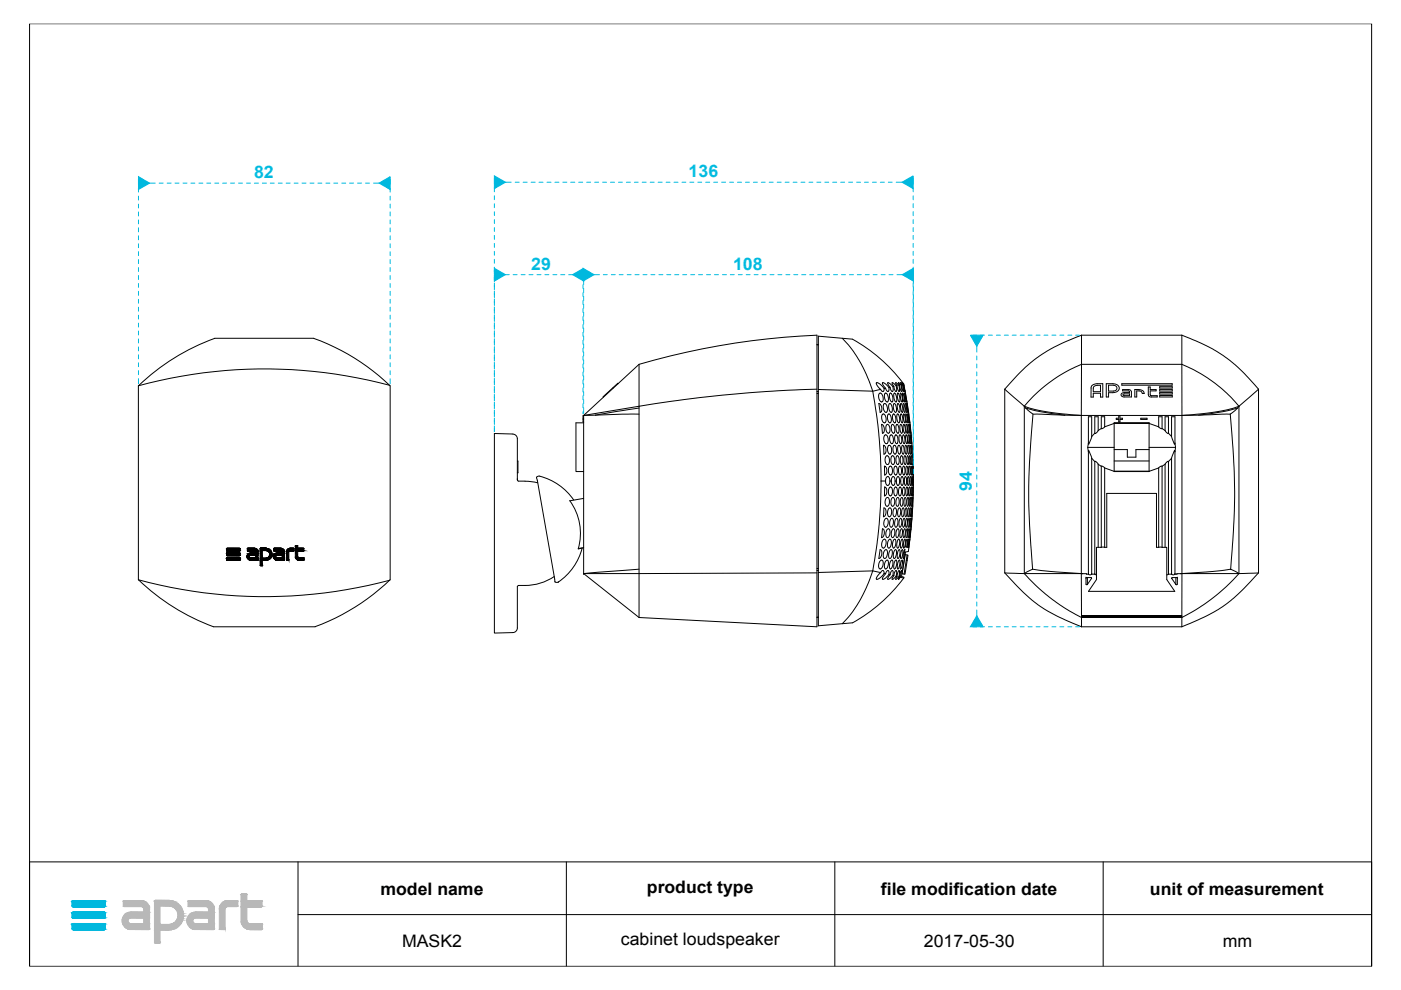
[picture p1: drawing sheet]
<svg xmlns="http://www.w3.org/2000/svg" width="297mm" height="210mm" viewBox="0 0 297 210" stroke-linecap="round" stroke-linejoin="round" font-family="sans-serif">
<defs><g id="words">
<g font-size="3.7" fill="#00c3e4">
<text x="53.9" y="37.8">82</text>
<text x="146" y="37.6">136</text>
<text x="112.6" y="57.2">29</text>
<text x="155.4" y="57.2">108</text>
<text x="206.1" y="104.1" transform="rotate(-90 206.1 104.1)">94</text>
</g>
<g font-size="3.7">
<text x="80.6" y="189.7">model name</text>
<text x="137.2" y="189.3">product type</text>
<text x="186.8" y="189.7">file modification date</text>
<text x="243.8" y="189.7">unit of measurement</text>
<text x="85.3" y="200.8">MASK2</text>
<text x="131.6" y="200.4">cabinet loudspeaker</text>
<text x="195.9" y="200.8">2017-05-30</text>
<text x="259.3" y="200.8">mm</text>
</g>
</g></defs>
<g fill="none" stroke="#000" stroke-width=".21">
<path d="M6.3 5h284.5v199.9h-284.5zM66.5 71.7a45.3 45.3 0 0 1 16.2 10.1M66.5 71.7h-21a45.8 45.8 0 0 0-16.1 10.1M135.5 77.2a158.9 158.9 0 0 1 37.7-6.1v61.8l-37.7-2M135.5 77.2v53.7M135.5 77.2l-11.8 10.9M173.2 73.1h.3h-.3M178.6 71.7l1.9 2.2 1.6 2.5 1.6 3 1.3 3.5-11.5-.3M229.3 71.1a42.1 42.1 0 0 0-8 3.8l-.7 .5a33 33 0 0 0-6.7 6.2l-.9 .9M229.3 77.2a31.3 31.3 0 0 0-12.1 8.9M229.3 71.1v6.1M229.3 77.2v10.9"/>
<path d="M229.3 77.2h21.3M229.3 71.1h21.3M250.6 71.1a38.8 38.8 0 0 1 8.2 3.9l.8 .6a33.4 33.4 0 0 1 6.4 6l.8 .9M250.6 77.2a31 31 0 0 1 12.1 8.9M250.6 77.2v10.9M250.6 71.1v6.1M29.3 81.8v41.1M82.6 81.7a102.3 102.3 0 0 0-53.3 .1M82.7 81.8v41.1M108.7 92l-3.9-.1v42.3l3.9-.1M108.7 92a.97 .97 0 0 1 1 1M109.7 93v8.7"/>
<path d="M109.7 97.8h.1v2.5h-.1M123.6 88.7h.1M123.6 88.9h.1M123.7 89.7h-1.6v10.3h1.6M123.7 88.1v33.6l.1-.1M123.7 88.1h-.1v1.4h.1M126.2 88l-2.5 .1M130 82.2l.1 .1M131 81.3l-3 2.9M135.5 86.5l-9.3 1.5M135.5 87.8l-9.3 .2M173.2 82.5a277 277 0 0 0-37.7 3.6l-11.8 2"/>
<path d="M173.2 83.4h.3M173.2 83h.3M186.3 85.5l.4 .3 .3 .7-.1 .7-.3 .2zM186.4 83.5l.4-.1 .4 .7v.7l-.2 .4-.4-.1-.2-.6-.1-.6zM186.7 82.6l-1.7 .3a105.2 105.2 0 0 1 1.8 19.1M186.9 90l.4 .3 .2 .6-.1 .7-.3 .3zM187.1 87.9l.4-.1 .4 .8-.1 .7-.2 .4-.4-.2-.3-.7zM187.3 94.4l.4 .3 .2 .6-.1 .6-.4 .4zM187.4 85.7l.4-.1 .3 .8v.8l-.2 .2-.3-.1-.3-.6zM187.5 82.4l-.3 .6-.2-.1-.3-.3M187.5 82.4l-.9-.9-.8-.4 .2 .6 .7 .9M187.5 98.8l.3 .2 .2 .6-.1 .8-.3 .3z"/>
<path d="M187.6 92.3l.3-.1 .4 .8v.6l-.3 .5-.4-.2-.2-.5v-.7zM187.7 83.4l.3 .1 .3 .7v.8l-.2 .2-.2-.1-.3-.6-.1-.6zM187.8 82.3l-.3 .1M187.8 96.8l.3-.2 .2 .1 .3 .6v.7l-.4 .5-.3-.2-.2-.5zM188 90.1l.2-.1 .2 .2 .3 .6v.7l-.3 .4-.3-.2-.3-.6zM188.3 87.8l.3 .1 .3 .6 .1 .7-.3 .5-.3-.2-.2-.5v-.7zM188.3 94.5h.4l.3 .5v.9l-.3 .4-.3-.2-.2-.5zM188.5 82.2l-.2 .8-.3-.1-.2-.6M188.5 82.2l-.7-.8-.7-.3 .1 .6 .6 .6M188.5 85.7l.2-.2 .2 .2 .3 .7v.8l-.3 .2-.3-.2-.2-.5zM188.6 98.9l.2-.1 .2 .2 .2 .7-.1 .8-.3 .2-.2-.1-.2-.6zM188.7 83.4h.3l.3 .6v.9l-.2 .3-.4-.6z"/>
<path d="M188.7 82.1l-.2 .1M188.8 92.3h.3l.3 .6v.8l-.3 .4-.2-.2-.3-.5zM189.1 96.7h.3l.3 .6v.8l-.3 .4-.3-.2-.2-.5zM189.1 90.1h.3l.3 .5v.8l-.3 .5-.3-.3-.1-.5zM189.3 82l.1 .6-.2 .4-.3-.3-.2-.6M189.3 82l-1-.9-.1 .3 .5 .7M189.3 87.8l.3 .1 .3 .6 .1 .6-.3 .6-.2-.2-.2-.4-.1-.8zM189.5 85.6h.2l.3 .4v1.3a.25 .25 0 0 1-.3 .1 .25 .25 0 0 1-.1-.3l-.2-.9zM189.5 94.5h.3l.3 .8v.6l-.3 .4-.3-.2-.2-.5zM189.5 81.9l-.2 .1M189.6 83.4h.2l.3 .9v.7l-.1 .2-.5-.7zM189.7 98.9h.3l.2 .7v.9l-.3 .2-.2-.2-.2-.5z"/>
<path d="M189.8 92.3h.3l.2 .5 .1 .9-.3 .4-.2-.2-.2-.5zM190 81.8l.1 .7-.1 .5-.3-.3-.2-.8M190 90.1h.4l.2 .7v.8l-.2 .3-.4-.7zM190.1 96.7l.2-.1 .2 .1 .1 .6v.8l-.2 .4-.3-.2-.1-.5zM190.2 81.8h-.2l-.8-.7 .3 .8M190.2 87.9l.3-.1 .2 .6 .1 .9-.2 .4-.4-.8zM190.3 85.6h.2l.2 .5 .1 1-.1 .3-.4-.5zM190.3 83.4h.2l.3 .8-.1 1-.4-.8zM190.4 94.5h.3l.2 .6v.8l-.2 .4-.2-.2-.2-.5zM190.6 81.7l.1 1.3-.3-.4-.2-.8M190.6 81.7l-.7-.6 .3 .7M190.7 98.9h.3l.1 .7v.8l-.3 .3-.3-.7z"/>
<path d="M190.7 92.3l.1-.1 .2 .2 .2 1.2a.25 .25 0 0 1 0 .4 .25 .25 0 0 1-.4 0l-.2-.9zM190.7 81.6l-.1 .1M190.9 90l.2 .1 .2 .7v.7l-.1 .4-.4-.9zM190.9 83.3l.4 .8v1.1l-.4-.7zM190.9 87.9h.3l.2 .6v.7l-.1 .5-.3-.6zM191 81.6l.2 1.4-.3-.5-.2-.9M191 96.7h.3l.1 .4v1a.23 .23 0 0 1 0 .3 .23 .23 0 0 1-.3 0l-.2-.8zM191 85.5l.4 1.1-.1 .8-.4-.9zM191.1 81.5l-.1 .1-.5-.5 .2 .5M191.3 94.5h.2l.2 .7v.7l-.2 .4-.3-.7zM191.3 81.5l.2 1.5-.4-1.5M191.3 81.5l-.4-.4 .2 .4"/>
<path d="M191.4 81.1l.2 .3M191.4 81.1a34.4 34.4 0 0 0-10.6-9.2l-7.3-.6v61.4l7.3-.7a34.3 34.3 0 0 0 10.8-9.4M191.4 83.3l.3 1v.9l-.3-1zM191.4 81.5h-.1M191.4 92.3h.2l.2 .4v1.3a.21 .21 0 0 1-.3 0 .21 .21 0 0 1 0-.3zM191.5 81.2l.4 1.8-.3-1.6M191.5 98.9a.38 .38 0 0 1 .4 .6l-.1 1-.2 .2-.3-.7zM191.5 81.4l.3 1.6-.4-1.5M191.5 81.4l-.3-.3 .2 .4M191.6 85.5l.3 1.1-.1 .8-.3-.9zM191.6 81.4h-.1M191.6 87.8l.3 .9v1l-.3-.7z"/>
<path d="M191.6 90l.3 .9-.1 1-.3-1zM191.7 83.3l.3 1.9zM191.7 96.7h.3l.1 .5-.1 1.2a.18 .18 0 0 1-.2 .1 .18 .18 0 0 1-.1-.3zM191.9 83.3l.3 1.9zM191.9 83l.5 2.5M191.9 85.5l.3 1.1v.8l-.3-1.1zM191.9 94.5h.2l.2 .6-.1 1.2-.3-.7zM192.1 92.2l.1 .1 .2 .5-.1 1.3-.3-.7zM192.1 87.8l.2 .9v1l-.3-1zM192.1 90h.1l.2 .5-.1 1.4-.2-1zM192.2 98.9h.1l.2 .6-.1 .9-.1 .3-.3-.7zM192.2 85.5l.3 1.9z"/>
<path d="M192.3 85.5l.3 1.9zM192.4 87.8l.2 1.9zM192.4 96.6l.3 .8-.2 1.1-.2-.7zM192.5 94.5h.1l.1 .5v1.3l-.3-.7zM192.5 90l.2 .8v1.1l-.2-.9zM192.6 92.2l.2 .9-.1 1-.2-.8zM192.6 87.8l.3 1.9zM192.6 87.4l.4 2.6M192.7 98.9h.2l.1 .7-.2 1.1-.2-.7zM192.8 90l.2 1.9zM192.9 96.6l.2 .9-.1 1-.2-.7zM192.9 92.2l.2 1.9-.2-1.1z"/>
<path d="M192.9 90l.2 1.9M192.9 94.4l.2 .9v1l-.2-.8zM193.1 92.2l.2 1.9zM193.2 91.9l.2 2.7M193.2 98.8l.1 .6-.1 1.3-.1-.6zM193.2 94.4l.1 1.9zM193.2 96.6l.1 1.9-.2-1.1zM193.3 94.6l.1 1.5M193.4 94.6l.1 1.5M193.4 96.6l.1 1.9zM193.4 98.8l.1 1.9zM193.5 96.1v.2"/>
<path d="M193.5 96.3l.1 2.5M193.6 98.8v1.9zM213 82.5l4.2 3.6M213 82.5v39M217.2 86.1a39.4 39.4 0 0 0 11.3 1.9l.8 .1M217.2 86.1l.3 .4M217.2 86.1v35.5M217.5 86.5l3 .8 5.2 .7M217.5 86.5l.9 .9a1.25 1.25 0 0 0 1.5 .4l5.8 .2M219 87.8a156.1 156.1 0 0 0-.1 32.9M225.7 88l3.6 .1M229.3 88.1v33.5"/>
<path d="M229.3 88.1h21.3M230.6 94.9h5.6M230.8 93.9l-.2 1 .2 .9M230.8 95.8v-.3l.7 1.7M230.8 95.8v25.9l-1.5-.1M231.5 92.6l-.7 1.6v-.3M231.5 97.2v24.5h.6v-23.8M231.5 92.6v-4.2h-.7v5.5M231.5 97.2l.6 .7M231.5 81.7l.9-.3h1.4v2.8h-.5v-.8h-1.5v.8h-.5v-2.1zM231.9 82l.5-.3h.9v1.3h-1.5zM232.1 97.9h.3l.4 .5"/>
<path d="M232.1 91.9l-.6 .7M232.8 98.4l.7 .5M232.8 91.3l-.4 .5-.3 .1M232.8 91.3v-2.9h-.7v3.5M232.8 98.4v17.6M233.5 98.9h.3l.4 .3M233.5 90.9l-.7 .4M233.5 98.9v17.1M234.2 90.5l-.4 .3-.3 .1M234.2 90.5v-2.1h-.7v2.5M234.2 99.2v16.8M234.2 99.2l2 .7h7.4"/>
<path d="M234.2 90.5l2-.7h7.4l2.1 .7M234.6 81.4h1.3a1.06 1.06 0 0 1 1.4 1.2l-.7 .5-1.6 .2v.9h-.4zM235 81.7h1.1a.64 .64 0 0 1 .7 .6 .64 .64 0 0 1-.7 .6h-1.1zM236.2 89.7h7.4v10.3h-7.4zM236.2 97.7h7.4M236.2 95.3h2.8v1.6h1.8v-1.6h2.8M236.2 89.7h7.4M237.2 88.1h.3v.6h.5v.2h-.5v.6h-.3v-.6h-.5v-.2h.5zM237.9 81.4h10.6v.3h-10.6zM238 82.6h1.5l.4 .4v1.2h-1.6a.49 .49 0 0 1-.6-.5 .49 .49 0 0 1 .6-.5h1.2v-.2l-.2-.1h-1.3zM238.1 83.6l1.4-.1v.4h-1.2zM240.6 82.6h.8a.98 .98 0 0 1 1.2 .8h-.4l-.4-.5h-.8v1.3h-.4z"/>
<path d="M241.9 88.7h1.3v.2h-1.3zM243.5 82.1h.4v.5h1.2v.3h-1.2v.8l.1 .2h1.3v.3l-1.7-.1-.1-.4zM243.6 94.9h5.6M245.7 90.5l.4 .3 .3 .1M245.7 90.5v-2.1h.7v2.5M245.7 99.2v16.8M245.7 99.2l-2.1 .7M245.9 82h2.6v.3h-2.6zM245.9 82.6h2.6v.3h-2.6zM245.9 83.2h2.6v.4h-2.6zM245.9 83.9h2.6v.3h-2.6zM246.4 90.9l.6 .4"/>
<path d="M246.4 98.9h-.3l-.4 .3M246.4 98.9v17.1M247 98.4l-.6 .5M247 91.3l.4 .5 .3 .1M247 91.3v-2.9h.7v3.5M247 98.4v17.6M247.7 91.9l.7 .7 .6 1.6 .1-.3M247.7 97.9h-.3l-.4 .5M248.4 97.2v24.5h-.7v-23.8M248.4 92.6v-4.2h.7v5.5M248.4 97.2l-.7 .7M249.1 95.8l-.1-.3-.6 1.7"/>
<path d="M249.1 95.8v25.9l1.5-.1M249.1 93.9l.1 1M249.2 94.9l-.1 .9M250.6 88.1v42.8M260.8 87.8l-6.7 .2M260.8 87.8a152.4 152.4 0 0 1 .1 32.9M262.4 86.5l-1.6 1.3M262.4 86.5a42.6 42.6 0 0 1-11.8 1.6M262.7 86.1l-.3 .4M262.7 86.1a39.4 39.4 0 0 1-11.3 1.9l-.8 .1M262.7 86.1v35.5M266.8 82.5l-4.1 3.6"/>
<path d="M266.8 82.5v39M109.7 101.7h.1M109.7 101.8l.2 .2 2.5 .1 1.6 .3M109.7 101.7v.1M120.8 106.1a11.8 11.8 0 0 1 1.8 10.3l.8-.2a12.5 12.5 0 0 1-5 7.2M121.6 106a12.3 12.3 0 0 0-7.4-5.1l-.4 .4 3.8 22 .3 .2 .5-.1M123.7 116.1l-1.1 .2M123.7 105.7l-2.9 .5M186.6 116.5a1.17 1.17 0 0 1-.3 1.9zM186.7 118.9a.42 .42 0 0 1 .5 0 .42 .42 0 0 1 .1 .6 .85 .85 0 0 1-.8 1.1 1.35 1.35 0 0 1 .2-1.7zM186.8 102l-.1 4.5-.3 4.8-.4 3.8-1 5.9 1.7 .4M186.8 102h1"/>
<path d="M187.1 112.1a1.15 1.15 0 0 1-.2 1.9zM187.3 114.4a.43 .43 0 0 1 .5 .1 .43 .43 0 0 1 .1 .5 .85 .85 0 0 1-.7 1.2 1.37 1.37 0 0 1 .1-1.8zM187.4 107.7a1.14 1.14 0 0 1-.1 1.9zM187.6 103.3l.3 .2 .1 .9-.2 .6-.3 .1zM187.6 116.7a.37 .37 0 0 1 .5-.1 .37 .37 0 0 1 .1 .5 .97 .97 0 0 1-.7 1.3 1.45 1.45 0 0 1 .1-1.7zM187.7 110a.45 .45 0 0 1 .6 .1 .45 .45 0 0 1 0 .5 .85 .85 0 0 1-.6 1.1 1.33 1.33 0 0 1 0-1.7zM187.8 102v.5l.3 .4 .5-.3 .1-.6M187.8 102l.1-.6 .3-.4 .3 .3 .2 .7M187.9 118.9a.34 .34 0 0 1 .4 0 .34 .34 0 0 1 .1 .4 1.02 1.02 0 0 1-.7 1.3 1.39 1.39 0 0 1 .2-1.7zM187.9 105.6a.44 .44 0 0 1 .6 0 .44 .44 0 0 1 .1 .5 .78 .78 0 0 1-.7 1.2 1.43 1.43 0 0 1 0-1.7zM188.1 112.2a.36 .36 0 0 1 .5 0 .36 .36 0 0 1 .1 .5 .9 .9 0 0 1-.7 1.2 1.55 1.55 0 0 1 .1-1.7zM188.4 107.8a.42 .42 0 0 1 .6 0 .42 .42 0 0 1 0 .6 .82 .82 0 0 1-.5 1.1 1.35 1.35 0 0 1-.1-1.7z"/>
<path d="M188.4 114.5a.34 .34 0 0 1 .5-.1 .34 .34 0 0 1 .1 .5 .95 .95 0 0 1-.6 1.3 1.4 1.4 0 0 1 0-1.7zM188.6 103.4l.4-.1 .2 .6-.1 .9-.3 .3-.3-.2-.1-.4zM188.7 102h.3M188.8 116.6a.33 .33 0 0 1 .4 .1 .33 .33 0 0 1 0 .4 .94 .94 0 0 1-.6 1.3 1.58 1.58 0 0 1 .2-1.8zM188.9 110a.3 .3 0 0 1 .3 0 .3 .3 0 0 1 .2 .3 1.03 1.03 0 0 1-.5 1.4 1.46 1.46 0 0 1 0-1.7zM188.9 118.8h.2a1.45 1.45 0 0 1-.3 1.8 1.53 1.53 0 0 1 .1-1.8zM189 102l.1 .6 .2 .3 .3-.1 .2-.8M189 102l.1-.6 .3-.4 .3 .4 .1 .6M189.1 105.6a.36 .36 0 0 1 .5 0 .36 .36 0 0 1 .1 .4 .97 .97 0 0 1-.5 1.3 1.33 1.33 0 0 1-.1-1.7zM189.3 112.2l.1-.1a.63 .63 0 0 1 .3 1l-.1 .5a.35 .35 0 0 1-.5 .3 .35 .35 0 0 1-.1-.5v-.8zM189.5 114.4l.2-.1a1.49 1.49 0 0 1-.2 1.9 1.45 1.45 0 0 1 0-1.8zM189.6 107.8a.4 .4 0 0 1 .5 .1 .4 .4 0 0 1 0 .5 .88 .88 0 0 1-.5 1.1 1.47 1.47 0 0 1 0-1.7z"/>
<path d="M189.7 116.7l.2-.2a1.45 1.45 0 0 1-.4 1.9 1.65 1.65 0 0 1 .2-1.7zM189.7 103.3h.4l.1 .6v.8l-.3 .4-.2-.1-.2-.5zM189.8 102h.2M189.8 118.8h.1a.99 .99 0 0 1 .1 1.3l-.3 .5a1.81 1.81 0 0 1 .1-1.8zM190 110l.1-.1a.81 .81 0 0 1 .2 1.2v.3a.31 .31 0 0 1-.3 .4 .31 .31 0 0 1-.3-.5v-.8zM190 102l.3 .9 .3-.2 .1-.7M190 102l.2-.7 .2-.3 .2 .3 .1 .7M190.2 105.6l.2-.1a1.48 1.48 0 0 1-.1 1.8 1.44 1.44 0 0 1-.1-1.7zM190.2 112.2l.2-.1a1.55 1.55 0 0 1-.2 1.9 1.59 1.59 0 0 1 0-1.8zM190.4 114.4h.1a.97 .97 0 0 1 .2 1.3l-.4 .5a1.75 1.75 0 0 1 .1-1.8zM190.5 116.6h.1a1.41 1.41 0 0 1 0 1.6l-.2 .2a1.88 1.88 0 0 1 .1-1.8zM190.5 118.9l.1-.1a1.43 1.43 0 0 1-.1 1.6l-.1 .2a1.02 1.02 0 0 1 0-1.3z"/>
<path d="M190.6 107.7h.1a1.46 1.46 0 0 1-.2 1.8 1.79 1.79 0 0 1 .1-1.8zM190.7 103.3h.3l.1 .6v.8l-.3 .4-.3-.6zM190.7 102h.3M190.8 110l.1-.1a1.25 1.25 0 0 1 .1 1.7l-.2 .2a1.77 1.77 0 0 1 0-1.8zM191 102l.2 .9 .2-.1 .1-.8M191 102v-.7l.3-.3 .2 .4v.6M191 112.2l.1-.1a1.56 1.56 0 0 1 0 1.8l-.1 .1a1.81 1.81 0 0 1 0-1.8zM191.1 105.5h.1a1.7 1.7 0 0 1-.1 1.8 1.66 1.66 0 0 1 0-1.8zM191.1 114.4h.1a1.42 1.42 0 0 1 0 1.6l-.1 .2a1.89 1.89 0 0 1 0-1.8zM191.2 118.8h.1a2.28 2.28 0 0 1-.2 1.7l-.2 .1v-.1v-.5zM191.2 116.6h.2v.5a1.04 1.04 0 0 1-.4 1.3l-.1-.7zM191.3 107.8l.1-.1a1.33 1.33 0 0 1 .2 1.6l-.2 .2a1.12 1.12 0 0 1-.2-1.4z"/>
<path d="M191.5 103.3h.3l.1 .6-.1 .9-.2 .3-.3-.5zM191.5 102h.2M191.6 110v-.1a1.03 1.03 0 0 1 .2 1.3l-.2 .5a1.34 1.34 0 0 1-.1-1.5zM191.6 118.4h.1M191.7 102l.2 .9 .3-.2v-.7M191.7 102l.1-.6 .2-.4 .2 1M191.8 112.2h.1l.1 .5a1.09 1.09 0 0 1-.4 1.2l-.1-.9zM191.8 114.4l.1-.1 .1 .2v.5l-.4 1.2-.1-.6zM191.8 116.6l-.2 1.8-.1-.9zM191.8 105.6l.1-.1a1.72 1.72 0 0 1-.1 1.8l-.2-.5zM191.9 117.6l.6 .1-.6 4.1-.7-.1zM192.1 107.7a1.98 1.98 0 0 1 0 1.8 1.38 1.38 0 0 1-.1-1.6z"/>
<path d="M192.2 118.8l.1 .1M192.2 103.3h.2l.1 .5-.1 1.1-.2 .2-.2-.5zM192.2 110l.1-.1a2.27 2.27 0 0 1-.1 1.7l-.1 .1-.1-.5zM192.2 102h.2M192.3 112.2h.1v.6l-.2 1.2a2.63 2.63 0 0 1 .1-1.8zM192.3 114.4v-.1a2.07 2.07 0 0 1-.1 1.7h-.2v-.3zM192.3 117.7l-.6 4M192.4 102l.1 .9 .3-.9M192.4 102l.1-.9h.2l.1 .9M192.4 105.5h.1a2.31 2.31 0 0 1 .1 1.7l-.2 .1-.1-.4zM192.6 107.8h.1l.1 .6-.2 1.2-.2-1zM192.6 116.1h.1"/>
<path d="M192.6 114.3l-.1 1.7h-.1v-.4zM192.7 112.2l.1 .5-.3 1.3v-.6zM192.7 109.9l.1 .9-.2 1-.1-.7zM192.7 103.3h.2l.1 .5-.2 1.3-.2-.5zM192.8 102h.1M192.9 114.3l-.3 1.8zM192.9 102l.1 .9 .2-.9M192.9 102l.1-.9 .2 .9M192.9 105.5l.1 .1 .1 .8-.2 .9-.1-1.1zM193 114l-.4 2.9-.6 .1-.9 5.2 .5 .2v.2M193 107.7l.1 .2v.7l-.2 1zM193 112.1l-.2 1.9z"/>
<path d="M193.1 109.9l-.2 1.9zM193.1 103.3l.2 .3-.1 1.5zM193.1 112.1l-.2 1.9M193.2 102h.1M193.3 102v.9l.1-.9M193.3 102v-.9l.1 .9M193.3 109.9l-.2 1.9zM193.3 105.5l-.1 1.8-.1-.7zM193.3 107.7l-.1 1.9zM193.4 109.4v.2M193.4 109.6l-.2 2.5M193.4 107.9l-.1 1.5"/>
<path d="M193.4 102h.1M193.5 103.3l-.1 1.8zM193.5 107.7v.2M193.5 107.9l-.1 1.5M193.5 105.5l-.1 1.8zM193.5 101.1l.1 1.8zM193.6 103.3v1.8zM193.6 105.1l-.1 2.6M193.7 100.7v2.6M233.5 116h.7M233.5 116h-1v6.9l-1.7 2.5h18.3l-1.7-2.5v-6.9h-1M234.2 116h.5v-11.4h10.5v11.4h.5"/>
<path d="M245.7 116h.7M82.6 123a102.2 102.2 0 0 1-53.2-.1 45.8 45.8 0 0 0 15.9 10h21.5M82.7 122.9a45.6 45.6 0 0 1-15.9 10M117.5 122.2a11.7 11.7 0 0 1-7.6 1.9l-.2 .2v8.8a.97 .97 0 0 1-1 1M118.4 123.4h-.1M123.7 121.6h.1M123.7 121.6l11.8 9.3M135.5 120.7l-11.7 .9M173.2 121.5l-49.5 .1M173.2 120.5h.3M173.5 121.4l11.5-.4-1.3 3.5-1.2 2.5a21.8 21.8 0 0 1-3.9 5.2M173.5 130.8l-.3 .1"/>
<path d="M173.5 120.9l-.3 .1M173.5 130.9h-.3M186.7 121.4a1.95 1.95 0 0 0-.9 1.4 1.85 1.85 0 0 0 1.7-1.2M186.7 121.4l.1-.1a.37 .37 0 0 1 .5-.3 .37 .37 0 0 1 .2 .6M187.5 121.6h.3M187.8 121.6l-.6 .8a.25 .25 0 0 0-.1 .4 .25 .25 0 0 0 .4-.1l1-.9M187.8 121.6a.48 .48 0 0 1 .1-.5 .48 .48 0 0 1 .5-.1l.1 .8M188.5 121.8l.2 .1M188.7 121.9l-.4 .6a.22 .22 0 0 0-.1 .3 .22 .22 0 0 0 .4-.1l.7-.7M188.7 121.9l.3-.8 .2-.1 .2 .2-.1 .8M189.3 122l.2 .1M189.5 122.1l-.4 .7 .9-.6"/>
<path d="M189.5 122.1l.1-.7 .4-.4 .1 .3-.1 .9M190 122.2h.2M190.2 122.2l-.3 .6 .7-.5M190.2 122.2l.2-.8 .2-.4 .1 .4-.1 .9M190.6 122.3l.1 .1M190.7 122.4l-.2 .4 .4-.4M190.9 122.4l.7 .2M191.1 121l-.4 1.4M191.1 121h.1M191.2 121l-.3 1.4M213 121.5a40.8 40.8 0 0 0 7.8 7.2 44 44 0 0 0 8.5 4.2M213 121.5l4.2 .1"/>
<path d="M217.2 121.6a40.4 40.4 0 0 0 12.1 9.3M217.2 121.6h12.4M218.9 120.7l-1.7 .9M218.9 120.7l3.9 .5 6.5 .4M229.3 121.6v9.3M229.3 130.6h21.3M229.3 132.9h21.3M229.3 130.9h21.3M229.3 130.9v2M230.3 122.6h.1M230.3 122.6l.1-.1h.9l.1 .1M230.3 122.6v1.3h.2"/>
<path d="M230.5 122.5v1.4M231.4 122.5v.1M231.4 122.6l-.9 1.3M231.5 121.6l-.3 .3-.4-.2M232.2 121.7l.3 .2M247.7 121.6l-.3 .3M248.4 122.6l.1-.1h1l.1 .1M248.4 122.6h.1M248.4 122.6l.9 1.3M249.1 121.6l-.3 .3-.4-.2M249.3 122.5v1.4M249.6 122.6h.1"/>
<path d="M249.6 122.6v1.3h-.3M250.6 130.9v2M250.6 121.6l8.7-.7a3.2 3.2 0 0 1 3 .4l.4 .3zM250.6 121.6h-.3M262.7 121.6a40.6 40.6 0 0 1-12.1 9.3M266.8 121.5a40.1 40.1 0 0 1-7.8 7.2 44 44 0 0 1-8.4 4.2M266.8 121.5l-4.1 .1M6.3 182.7h284.5v22.2h-284.5zM63.2 193.9h227.6M63.2 182.7v22.2M120.1 182.7v22.2M177 182.7v22.2"/>
<path d="M233.9 182.7v22.2"/>
</g>
<g fill="#000" stroke="#000" stroke-width=".21">
<path d="M48 116.3h2.9zM48 116.3l2.9 .1zM48 116.4h2.9zM48 116.4l2.9 .3h-2.9zM48 116.4h2.9v.3zM48 116.7h2.9zM48 116.7l2.9 .1zM48 117.3h2.9zM48 117.3l2.9 .1zM48 117.4h2.9zM48 117.4l2.9 .3h-2.9zM48 117.4h2.9v.3z"/>
<path d="M48 117.7h2.9zM48 117.7l2.9 .1zM48 118.3h2.9zM48 118.3l2.9 .1zM48 118.4h2.9zM48 118.4l2.9 .3h-2.9zM48 118.4h2.9v.3zM48 118.7h2.9zM48 118.7l2.9 .1zM48.1 116.3h2.8zM48.1 116.8h2.8zM48.1 117.3h2.8z"/>
<path d="M48.1 117.8h2.8zM48.1 118.3h2.8zM48.1 118.8h2.8zM48.1 116.8h2.7zM48.1 117.8h2.7zM48.1 118.8h2.7zM48.1 117.3h2.7zM48.1 118.2l2.8 .1zM48.1 116.3h2.7zM48.1 118.2h2.7zM52.3 118h.6zM52.3 118l.6 .1z"/>
<path d="M52.4 117.8l.5 .1zM52.4 117.8h.5zM52.4 117.9h.5zM52.4 117.9l.5 .1zM52.4 118h.5zM52.4 118.1h.5zM52.4 118.1l.5 .1zM52.4 118.2h.5zM52.4 118.2h.6zM52.4 117.8h.6zM52.4 117.8h.7zM52.4 118.2h.7z"/>
<path d="M52.4 118.2l2.3 .1zM52.4 117.7l2.3 .1zM52.4 118.3l2.3 .1h-2.2zM52.4 118.3h2.3v.1zM52.5 116.3h1.7zM52.5 116.3h1.8zM52.5 116.3l1.9 .1zM52.5 116.4l2 .1zM52.5 116.5l2.1 .1zM52.5 116.6l2.2 .1h-2.2zM52.5 116.6h2.1l.1 .1zM52.5 116.7h2.2z"/>
<path d="M52.5 116.7l2.2 .1zM52.5 116.8h2.2zM52.5 116.3h1.6zM52.5 117.6l2.2 .1h-2.3zM52.5 117.6h2.2v.1zM52.5 118.4l2.2 .1zM52.5 116.3h1.5zM52.6 117.5l2.1 .1h-2.2zM52.6 117.5l2.1 .1zM52.6 118.5l2.1 .1zM52.7 117.4l2 .1h-2.1zM52.7 117.4l2 .1z"/>
<path d="M52.7 118.6l2 .1zM52.7 117.4h2zM52.8 117.3l1.9 .1zM52.8 118.7h1.9zM52.9 118.7h1.8zM52.8 117.3h1.9zM52.9 117.3h1.8zM52.9 118.7l1.8 .1zM52.9 118.8h1.8zM53 118.8h1.7zM53 117.3h1.7zM54 116.8h.7z"/>
<path d="M54.1 116.8h.6zM54.1 116.8l.6 .1zM54.2 116.9h.5zM54.2 116.9l.5 .1zM54.2 117h.5zM54.2 117l.5 .3h-.5zM54.2 117h.5v.3zM54.2 117.8l.5 .4h-.5zM54.2 117.8h.5v.4zM55.1 116.3h1.6zM55.1 116.3l1.8 .1zM55.1 116.4l2 .1h-2z"/>
<path d="M55.1 116.4h1.8l.2 .1zM55.1 116.5l2.2 .2h-2.2zM55.1 116.5h2l.2 .2zM55.1 116.7h2.3zM55.1 116.7l.5 1.6h-.5zM55.1 116.7h.5v1.6zM55.1 118.3l2.2 .1zM55.1 118.3h2.3zM55.1 118.4l2 .2h-2zM55.1 118.4h2.2l-.2 .2zM55.1 118.6l1.8 .1h-1.8zM55.1 118.6h2l-.2 .1z"/>
<path d="M55.1 118.7l1.6 .1zM55.1 118.7h1.8zM55.1 118.8h1.3zM55.1 118.8h1.6zM55.1 118.8l.5 1.1h-.5zM55.1 118.8h.5v1.1zM55.1 119.9h.5zM55.2 116.3h1.3zM55.2 116.3h1.4zM55.2 116.3h1.5zM55.2 119.9h.4zM56.4 116.7l1 .1z"/>
<path d="M56.6 116.8h.8zM56.4 118.3h1zM56.6 118.3h.8zM56.7 116.8h.7zM56.7 118.2h.7zM56.8 116.8l.7 .1zM56.8 118.2h.6zM56.9 116.9l.6 .1zM56.9 118.2h.6zM57 117l.6 .1zM57 118.1h.5zM57 117.1h.6z"/>
<path d="M57 118l.5 .1zM57 118h.6zM57 117.1l.6 .2h-.5zM57 117.1h.6v.2zM57.1 117.3h.5zM57.1 117.8l.5 .2h-.6zM57.1 117.8h.5v.2zM57.1 117.3l.5 .1zM57.1 117.8h.5zM57.2 117.4l.5 .1h-.5zM57.2 117.4h.4l.1 .1zM57.2 117.7l.4 .1h-.5z"/>
<path d="M57.2 117.7l.4 .1zM57.2 117.5l.4 .2h-.4zM57.2 117.5h.5l-.1 .2zM57.9 118h.5zM57.9 118l.5 .1zM58 117.9h.5zM58 117.9l.4 .1zM58 118h.4zM58 118.1h.5zM58 118.1l.5 .1zM58 118.2h.5zM58 117.8h.6z"/>
<path d="M58 117.8h.7zM58 117.8h.5zM58 117.8l.5 .1zM58 118.2h.6zM58 118.2h.7zM58 118.2l2.3 .1zM58 117.7l2.3 .1zM58 118.3l2.3 .1h-2.2zM58 118.3h2.3v.1zM58 116.3h1.8zM58 116.3h1.9zM58 116.3l2 .1z"/>
<path d="M58 116.4l2.1 .1zM58 116.5l2.2 .1zM58 116.6l2.2 .1h-2.2zM58 116.6h2.2v.1zM58 116.7h2.3zM58 116.7l2.3 .1zM58 116.8h2.3zM58.1 116.3h1.6zM58.1 116.3h1.7zM58.1 116.8h2.2zM58.1 117.6l2.2 .1h-2.3zM58.1 117.6h2.2v.1z"/>
<path d="M58.1 118.4l2.2 .1zM58.1 116.3h1.5zM58.1 117.5l2.2 .1h-2.2zM58.1 117.5l2.2 .1zM58.1 118.5l2.2 .1zM58.1 117.5h2.2zM58.3 117.4l2 .1zM58.3 118.6l2 .1zM58.3 117.4h2zM58.4 117.3l1.9 .1zM58.4 118.7h1.9zM58.5 118.7h1.8z"/>
<path d="M58.4 117.3h1.9zM58.5 117.3h1.8zM58.5 118.7l1.8 .1zM58.5 118.8h1.8zM58.6 118.8h1.7zM58.6 117.3h1.7zM59.6 116.8h.7zM59.7 116.8h.6zM59.7 116.8l.6 .1zM59.8 116.9h.5zM59.8 116.9l.5 .1zM59.8 117h.5z"/>
<path d="M59.8 117l.5 .3h-.5zM59.8 117h.5v.3zM59.8 117.8l.5 .4h-.5zM59.8 117.8h.5v.4zM60.7 117h.5zM60.7 117l.5 1.7h-.5zM60.7 117h.5v1.7zM60.7 118.7h.5zM60.8 116.8l.5 .1zM60.8 116.8h.5zM60.8 116.9h.5zM60.8 116.9l.4 .1z"/>
<path d="M60.8 118.7h.4zM60.8 118.7l.4 .1zM60.8 118.8h.4zM60.8 116.8h1.5zM60.8 116.8h.6zM60.8 116.7h1.5zM60.8 116.7l1.5 .1zM60.9 116.6l1.4 .1h-1.5zM60.9 116.6h1.4v.1zM61 116.5l1.3 .1h-1.4zM61 116.5l1.3 .1zM61 116.5h1.3z"/>
<path d="M61.1 116.4l1.2 .1zM61.1 116.4h1.2zM61.2 116.3l1.1 .1zM61.2 116.3h1.1zM61.3 116.3h1zM61.4 116.3h.9zM62.6 115.7h.5zM62.6 115.7l.5 .6h-.5zM62.6 115.7h.5v.6zM62.6 116.3h1.8zM62.6 116.3l1.8 .4h-1.8zM62.6 116.3h1.8v.4z"/>
<path d="M62.6 116.7l1.8 .1zM62.6 116.8h1.8zM62.6 116.8l.5 1.2h-.5zM62.6 116.8h.5v1.2zM62.6 118h.5zM62.6 118l.5 .1zM62.6 118.1h.5zM62.6 118.1l.6 .1zM62.6 118.2h.6zM62.6 118.2h.7zM62.7 115.7h.4zM62.7 118.2h.6z"/>
<path d="M62.7 118.2h.7zM62.7 118.2h1.7zM62.7 118.2l1.7 .1zM62.7 118.3h1.7zM62.7 118.3h1.8zM62.7 118.3l1.8 .1h-1.8zM62.7 118.3h1.8v.1zM62.7 118.4l1.8 .1zM62.8 118.5l1.7 .1zM63 118.6l1.5 .1zM63.1 118.7h1.4zM63.2 118.7l1.2 .1z"/>
<path d="M63.2 118.7h1.3zM63.2 118.8h1.2zM63.3 118.8h1.1z"/>
</g>
<g fill="#00b8de" stroke="#00b8de" stroke-width=".21">
<path d="M15.5 191h6.6z"/>
<path d="M15.4 191h6.8z"/>
<path d="M15.5 191h6.7z"/>
<path d="M15.3 191h6.9z"/>
<path d="M15.3 191l7 .1z"/>
<path d="M15.3 191.1h7z"/>
<path d="M15.3 191.1l7.1 .1z"/>
<path d="M15.2 191.2h7.2z"/>
<path d="M15.2 191.2l7.2 .8h-7.2z"/>
<path d="M15.2 191.2h7.2v.8z"/>
<path d="M15.2 192h7.2z"/>
<path d="M15.2 192l7.1 .1z"/>
<path d="M15.3 192.1h7z"/>
<path d="M15.3 192.1l7 .1z"/>
<path d="M15.3 192.2h6.9z"/>
<path d="M15.3 192.2h7z"/>
<path d="M15.4 192.2l6.8 .1z"/>
<path d="M15.4 192.2h6.8z"/>
<path d="M15.4 192.3h6.7z"/>
<path d="M15.4 192.3h6.8z"/>
<path d="M15.5 192.3h6.6z"/>
<path d="M15.5 193.4h6.6z"/>
<path d="M15.4 193.4h6.8z"/>
<path d="M15.5 193.4h6.7z"/>
<path d="M15.3 193.5h6.9z"/>
<path d="M15.4 193.4l6.8 .1z"/>
<path d="M15.3 193.5h7z"/>
<path d="M15.3 193.5l7 .1z"/>
<path d="M15.3 193.6h7.1z"/>
<path d="M15.2 193.6l7.2 .1z"/>
<path d="M15.2 193.7l7.2 .7h-7.2z"/>
<path d="M15.2 193.7h7.2v.7z"/>
<path d="M15.2 194.4l7.2 .1z"/>
<path d="M15.2 194.5h7.1z"/>
<path d="M15.2 194.5h7.2z"/>
<path d="M15.3 194.5l7 .1z"/>
<path d="M15.3 194.5h7z"/>
<path d="M15.3 194.6h7z"/>
<path d="M15.3 194.6h6.9z"/>
<path d="M15.3 194.6l6.9 .1z"/>
<path d="M15.4 194.7h6.8z"/>
<path d="M15.4 194.7h6.7z"/>
<path d="M15.5 194.7h6.6z"/>
<path d="M15.5 195.8h6.6z"/>
<path d="M15.4 195.8h6.8z"/>
<path d="M15.5 195.8h6.7z"/>
<path d="M15.3 195.9h6.9z"/>
<path d="M15.4 195.8l6.8 .1z"/>
<path d="M15.3 195.9h7z"/>
<path d="M15.3 195.9l7 .1z"/>
<path d="M15.3 196h7.1z"/>
<path d="M15.2 196l7.2 .1z"/>
<path d="M15.2 196.1l7.2 .7h-7.2z"/>
<path d="M15.2 196.1h7.2v.7z"/>
<path d="M15.2 196.8l7.2 .1z"/>
<path d="M15.2 196.9h7.1z"/>
<path d="M15.2 196.9h7.2z"/>
<path d="M15.3 196.9l7 .1z"/>
<path d="M15.3 196.9h7z"/>
<path d="M15.3 197h7z"/>
<path d="M15.3 197l6.9 .1z"/>
<path d="M15.3 197.1h6.9z"/>
<path d="M15.4 197.1h6.8z"/>
<path d="M15.4 197.1h6.7z"/>
<path d="M15.5 197.1h6.6z"/>
<path d="M29.4 37.5l2.3 1.3-2.3 1.4z"/>
<path d="M80.4 38.8l2.3-1.3v2.7z"/>
<path d="M104.8 56.9l2.4 1.3-2.4 1.4z"/>
<path d="M121.4 58.2l2.3-1.3v2.7z"/>
<path d="M123.6 56.9l2.4 1.3-2.4 1.4z"/>
<path d="M191.3 58.2l2.4-1.3v2.7z"/>
<path d="M104.8 37.3l2.4 1.3-2.4 1.4z"/>
<path d="M191.2 38.6l2.4-1.3v2.7z"/>
<path d="M205.7 71.1h2.8l-1.4 2.3z"/>
<path d="M207.1 130.5l1.4 2.4h-2.8z"/>
</g>
<g fill="#b8b8b8" stroke="#b8b8b8" stroke-width=".21">
<path d="M51.2 189.6h1z"/>
<path d="M51.2 189.6h1.1z"/>
<path d="M51.1 189.6h1.2z"/>
<path d="M51.1 189.6l1.2 .1z"/>
<path d="M51.1 189.7h1.2z"/>
<path d="M32.9 190.9h3z"/>
<path d="M32.9 190.9h3.1z"/>
<path d="M32.8 190.9h3.2z"/>
<path d="M32.8 190.9l3.4 .1z"/>
<path d="M48.2 191h2.1z"/>
<path d="M40 191h3.7z"/>
<path d="M26.2 191h3.8z"/>
<path d="M51.1 189.7l1.2 1.3h-1.2z"/>
<path d="M51.1 189.7h1.2v1.3z"/>
<path d="M51.1 191h4.4z"/>
<path d="M39.9 191h3.9z"/>
<path d="M40 191h3.8z"/>
<path d="M32.8 191h3.5z"/>
<path d="M48.1 191h2.2z"/>
<path d="M26.2 191h3.9z"/>
<path d="M48 191h2.4z"/>
<path d="M48.1 191h2.3z"/>
<path d="M39.9 191h4z"/>
<path d="M26.2 191h4z"/>
<path d="M32.8 191h3.6z"/>
<path d="M47.9 191h2.5z"/>
<path d="M39.9 191h4.1z"/>
<path d="M26.2 191h4.1z"/>
<path d="M32.8 191h3.7z"/>
<path d="M39.9 191h4.2z"/>
<path d="M26.2 191h4.2z"/>
<path d="M32.8 191h3.8z"/>
<path d="M51.1 191h4.5z"/>
<path d="M47.8 191h2.6z"/>
<path d="M32.7 191h3.9z"/>
<path d="M47.7 191h2.7z"/>
<path d="M39.9 191h4.3z"/>
<path d="M26.1 191h4.4z"/>
<path d="M47.7 191.1h2.7z"/>
<path d="M47.7 191l2.7 .1z"/>
<path d="M39.9 191l4.4 .1z"/>
<path d="M26.1 191l4.4 .1z"/>
<path d="M51.1 191l4.5 .1z"/>
<path d="M47.6 191.1h2.8z"/>
<path d="M39.9 191.1h4.4z"/>
<path d="M26.1 191.1h4.5z"/>
<path d="M32.7 191l4.2 .1z"/>
<path d="M47.3 191.3l.3-.2 2.8 .2z"/>
<path d="M47.6 191.1h2.8v.2z"/>
<path d="M39.9 191.1l4.7 .2h-4.7z"/>
<path d="M39.9 191.1h4.4l.3 .2z"/>
<path d="M26.1 191.1l4.8 .2h-4.8z"/>
<path d="M26.1 191.1h4.5l.3 .2z"/>
<path d="M32.7 191.1l4.7 .2h-4.7z"/>
<path d="M32.7 191.1h4.2l.5 .2z"/>
<path d="M47 191.5l.3-.2 3.1 .2z"/>
<path d="M47.3 191.3h3.1v.2z"/>
<path d="M39.9 191.3l5 .2h-5z"/>
<path d="M39.9 191.3h4.7l.3 .2z"/>
<path d="M26.1 191.3l5.1 .2h-5.1z"/>
<path d="M26.1 191.3h4.8l.3 .2z"/>
<path d="M32.7 191.3l5.1 .3h-5.1z"/>
<path d="M32.7 191.3h4.7l.4 .3z"/>
<path d="M47 191.5l3.4 .2h-3.6z"/>
<path d="M47 191.5h3.4v.2z"/>
<path d="M39.9 191.5l5.2 .2h-5.2z"/>
<path d="M39.9 191.5h5l.2 .2z"/>
<path d="M26.1 191.5l5.3 .2h-5.3z"/>
<path d="M26.1 191.5h5.1l.2 .2z"/>
<path d="M32.7 191.6l5.4 .4h-5.4z"/>
<path d="M32.7 191.6h5.1l.3 .4z"/>
<path d="M46.8 191.7l3.6 .3h-3.7z"/>
<path d="M46.8 191.7h3.6v.3z"/>
<path d="M39.9 191.7l5.4 .3h-5.4z"/>
<path d="M39.9 191.7h5.2l.2 .3z"/>
<path d="M26.1 191.7l5.5 .3h-5.5z"/>
<path d="M26.1 191.7h5.3l.2 .3z"/>
<path d="M46.7 192l3.7 .1z"/>
<path d="M39.9 192l5.4 .1z"/>
<path d="M26.1 192l5.5 .1z"/>
<path d="M46.6 192.1h3.8z"/>
<path d="M26.1 192.1h5.5z"/>
<path d="M39.9 192.1h5.4z"/>
<path d="M32.7 192l5.6 .1h-5.6z"/>
<path d="M32.7 192h5.4l.2 .1z"/>
<path d="M51.1 191.1l4.5 1h-4.5z"/>
<path d="M51.1 191.1h4.5v1z"/>
<path d="M51.1 192.1h4.5z"/>
<path d="M39.9 192.1l5.4 .1z"/>
<path d="M46.6 192.1l3.8 .1z"/>
<path d="M26.2 192.1l5.4 .1z"/>
<path d="M51.1 192.1l4.5 .1z"/>
<path d="M39.9 192.2h5.4z"/>
<path d="M35.9 192.1l2.4 .1z"/>
<path d="M46.6 192.2h3.8z"/>
<path d="M26.2 192.2h5.4z"/>
<path d="M51.1 192.2h4.4z"/>
<path d="M51.1 192.2h4.5z"/>
<path d="M46.6 192.2h3.7z"/>
<path d="M40 192.2h5.3z"/>
<path d="M46.6 192.2h1.5z"/>
<path d="M46.6 192.2h1.6z"/>
<path d="M43.7 192.2h1.7z"/>
<path d="M30 192.2h1.6z"/>
<path d="M51.1 192.2h4.3z"/>
<path d="M46.6 192.2l1.4 .1z"/>
<path d="M43.8 192.2l1.6 .1z"/>
<path d="M30.1 192.2l1.5 .1z"/>
<path d="M36.3 192.2l2.1 .1h-1.8z"/>
<path d="M36.3 192.2h2l.1 .1z"/>
<path d="M46.6 192.3h1.3z"/>
<path d="M46.6 192.3h1.4z"/>
<path d="M43.9 192.3h1.5z"/>
<path d="M30.2 192.3h1.4z"/>
<path d="M46.5 192.3l1.4 .1z"/>
<path d="M46.5 192.3h1.4z"/>
<path d="M44 192.3l1.4 .1z"/>
<path d="M30.3 192.3l1.4 .1z"/>
<path d="M36.6 192.3l1.8 .1z"/>
<path d="M46.5 192.4h1.4z"/>
<path d="M44 192.4h1.4z"/>
<path d="M30.3 192.4h1.4z"/>
<path d="M36.8 192.4l1.7 .1h-1.6z"/>
<path d="M36.8 192.4h1.6l.1 .1z"/>
<path d="M46.5 192.4l1.3 .1z"/>
<path d="M44.1 192.4l1.3 .1z"/>
<path d="M30.3 192.4l1.4 .1z"/>
<path d="M46.5 192.5l1.3 .1z"/>
<path d="M46.5 192.5h1.3z"/>
<path d="M44.1 192.5l1.3 .1z"/>
<path d="M30.4 192.5l1.3 .1z"/>
<path d="M46.5 192.6l1.2 .1z"/>
<path d="M46.5 192.6h1.3z"/>
<path d="M44.2 192.6l1.2 .1z"/>
<path d="M30.4 192.6l1.3 .1z"/>
<path d="M46.5 192.7h1.2z"/>
<path d="M44.2 192.7h1.2z"/>
<path d="M30.5 192.7h1.2z"/>
<path d="M36.9 192.5l1.7 .2h-1.4z"/>
<path d="M36.9 192.5h1.6l.1 .2z"/>
<path d="M37.2 192.7l1.5 .1z"/>
<path d="M37.3 192.8l1.4 .2h-1.3z"/>
<path d="M37.3 192.8h1.4v.2z"/>
<path d="M37.4 193l1.4 .3h-1.2z"/>
<path d="M37.4 193h1.3l.1 .3z"/>
<path d="M37.6 193.3h1.2z"/>
<path d="M44.2 192.7l1.2 .7h-1.2z"/>
<path d="M44.2 192.7h1.2v.7z"/>
<path d="M30.5 192.7l1.2 .7h-1.2z"/>
<path d="M30.5 192.7h1.2v.7z"/>
<path d="M41 193.5h4.4z"/>
<path d="M41.3 193.4l4.1 .1z"/>
<path d="M27.2 193.5h4.5z"/>
<path d="M27.6 193.4l4.1 .1z"/>
<path d="M40.7 193.6h4.7z"/>
<path d="M41 193.5l4.4 .1z"/>
<path d="M26.9 193.6h4.8z"/>
<path d="M27.2 193.5l4.5 .1z"/>
<path d="M37.6 193.3l1.3 .4h-1.2z"/>
<path d="M37.6 193.3h1.2l.1 .4z"/>
<path d="M40.4 193.7l.3-.1 4.7 .1z"/>
<path d="M40.7 193.6h4.7v.1z"/>
<path d="M26.6 193.7l.3-.1 4.8 .1z"/>
<path d="M26.9 193.6h4.8v.1z"/>
<path d="M37.7 193.7l1.2 .1z"/>
<path d="M40.1 194l.3-.3 5 .3z"/>
<path d="M40.4 193.7h5v.3z"/>
<path d="M26.4 194l.2-.3 5.1 .3z"/>
<path d="M26.6 193.7h5.1v.3z"/>
<path d="M37.7 193.8l1.2 .2h-1.2z"/>
<path d="M37.7 193.8h1.2v.2z"/>
<path d="M40.1 194l5.3 .3h-5.5z"/>
<path d="M40.1 194h5.3v.3z"/>
<path d="M26.4 194l5.3 .3h-5.5z"/>
<path d="M26.4 194h5.3v.3z"/>
<path d="M37.7 194l1.2 .3h-1.2z"/>
<path d="M37.7 194h1.2v.3z"/>
<path d="M37.7 194.3l1.2 .1z"/>
<path d="M37.7 194.3h1.2z"/>
<path d="M39.9 194.3l5.5 .3h-5.6z"/>
<path d="M39.9 194.3h5.5v.3z"/>
<path d="M26.2 194.3l5.5 .3h-5.7z"/>
<path d="M26.2 194.3h5.5v.3z"/>
<path d="M39.8 194.6h5.6z"/>
<path d="M26 194.6h5.7z"/>
<path d="M39.7 194.6l1.6 .1z"/>
<path d="M39.7 194.6h1.7z"/>
<path d="M26 194.6l1.5 .1z"/>
<path d="M26 194.6h1.6z"/>
<path d="M39.7 194.7h1.5z"/>
<path d="M39.7 194.7h1.6z"/>
<path d="M26 194.7h1.4z"/>
<path d="M26 194.7h1.5z"/>
<path d="M37.7 194.4l1.1 .4h-1.2z"/>
<path d="M37.7 194.4h1.2l-.1 .4z"/>
<path d="M39.7 194.7l1.4 .1z"/>
<path d="M26 194.7l1.3 .1z"/>
<path d="M37.6 194.8h1.2z"/>
<path d="M39.7 194.8l1.3 .1z"/>
<path d="M39.7 194.8h1.4z"/>
<path d="M26 194.8l1.2 .1z"/>
<path d="M26 194.8h1.3z"/>
<path d="M39.7 194.9h1.3z"/>
<path d="M25.9 194.9h1.3z"/>
<path d="M39.6 194.9l1.3 .1z"/>
<path d="M39.6 194.9h1.4z"/>
<path d="M25.9 194.9l1.3 .1z"/>
<path d="M39.6 195l1.3 .1z"/>
<path d="M39.6 195h1.3z"/>
<path d="M25.9 195l1.2 .1z"/>
<path d="M25.9 195h1.3z"/>
<path d="M37.6 194.8l1.1 .3h-1.3z"/>
<path d="M37.6 194.8h1.2l-.1 .3z"/>
<path d="M39.6 195.1l1.3 .1h-1.3z"/>
<path d="M39.6 195.1h1.3z"/>
<path d="M25.9 195.1l1.2 .1h-1.2z"/>
<path d="M25.9 195.1h1.2z"/>
<path d="M39.6 195.2h1.3z"/>
<path d="M25.9 195.2h1.2z"/>
<path d="M51.1 192.2l1.2 3.1h-1.2z"/>
<path d="M51.1 192.2h1.2v3.1z"/>
<path d="M51.1 195.3h1.2z"/>
<path d="M37.4 195.1l1.3 .2h-1.4z"/>
<path d="M37.4 195.1h1.3v.2z"/>
<path d="M39.6 195.2l1.3 .1z"/>
<path d="M25.9 195.2l1.2 .1z"/>
<path d="M51.1 195.3l1.2 .1z"/>
<path d="M37.3 195.3l1.3 .1h-1.4z"/>
<path d="M37.3 195.3h1.4z"/>
<path d="M39.6 195.3l1.3 .1z"/>
<path d="M25.9 195.3l1.2 .1z"/>
<path d="M51.1 195.4l1.3 .1z"/>
<path d="M39.6 195.4l1.3 .1z"/>
<path d="M25.9 195.4l1.3 .1z"/>
<path d="M51.1 195.5h1.3z"/>
<path d="M39.6 195.5l1.4 .1z"/>
<path d="M25.9 195.5l1.3 .1z"/>
<path d="M39.6 195.6h1.4z"/>
<path d="M25.9 195.6h1.3z"/>
<path d="M36.9 195.6l.3-.2 1.3 .2z"/>
<path d="M37.2 195.4h1.4l-.1 .2z"/>
<path d="M51.1 195.5l1.4 .1z"/>
<path d="M51.1 195.6h1.4z"/>
<path d="M39.7 195.6l1.4 .1z"/>
<path d="M25.9 195.6l1.4 .1z"/>
<path d="M51.1 195.6l1.4 .1z"/>
<path d="M36.8 195.7h1.6z"/>
<path d="M36.9 195.6h1.6z"/>
<path d="M51.2 195.7h1.4z"/>
<path d="M39.7 195.7l1.5 .1z"/>
<path d="M26 195.7l1.4 .1z"/>
<path d="M51.2 195.7l1.5 .1z"/>
<path d="M39.7 195.8h1.6z"/>
<path d="M26 195.8h1.5z"/>
<path d="M36.6 195.8h1.8z"/>
<path d="M51.2 195.8h1.6z"/>
<path d="M51.2 195.8h1.7z"/>
<path d="M51.2 195.8h4.3z"/>
<path d="M44.2 194.6l1.2 1.2h-1.2z"/>
<path d="M44.2 194.6h1.2v1.2z"/>
<path d="M39.7 195.8h1.7z"/>
<path d="M30.5 194.6l1.2 1.2h-1.2z"/>
<path d="M30.5 194.6h1.2v1.2z"/>
<path d="M26 195.8h1.6z"/>
<path d="M51.2 195.8h4.4z"/>
<path d="M51.2 195.8l4.4 .1z"/>
<path d="M51.2 195.9h4.4z"/>
<path d="M39.7 195.8l5.7 .1z"/>
<path d="M26 195.8l5.7 .1z"/>
<path d="M36.3 195.9l.3-.1 1.7 .1z"/>
<path d="M36.6 195.8h1.8l-.1 .1z"/>
<path d="M35.9 196h2.4z"/>
<path d="M36.3 195.9h2z"/>
<path d="M32.7 192.1l1.2 3.9h-1.2z"/>
<path d="M32.7 192.1h1.2v3.9z"/>
<path d="M32.7 196l5.4 .1h-5.4z"/>
<path d="M32.7 196h5.6l-.2 .1z"/>
<path d="M39.8 195.9l5.6 .3h-5.5z"/>
<path d="M39.8 195.9h5.6v.3z"/>
<path d="M26 195.9l5.7 .3h-5.5z"/>
<path d="M26 195.9h5.7v.3z"/>
<path d="M51.2 195.9l4.4 .4h-4.2z"/>
<path d="M51.2 195.9h4.4v.4z"/>
<path d="M32.7 196.1l5.1 .4h-5.1z"/>
<path d="M32.7 196.1h5.4l-.3 .4z"/>
<path d="M39.9 196.2l5.5 .3h-5.3z"/>
<path d="M39.9 196.2h5.5v.3z"/>
<path d="M26.2 196.2l5.5 .3h-5.3z"/>
<path d="M26.2 196.2h5.5v.3z"/>
<path d="M51.4 196.3l4.2 .2h-4z"/>
<path d="M51.4 196.3h4.2v.2z"/>
<path d="M40.1 196.5l5.3 .2h-5z"/>
<path d="M40.1 196.5h5.3v.2z"/>
<path d="M26.4 196.5l5.3 .2h-5.1z"/>
<path d="M26.4 196.5h5.3v.2z"/>
<path d="M32.7 196.5l4.7 .3h-4.7z"/>
<path d="M32.7 196.5h5.1l-.4 .3z"/>
<path d="M51.6 196.5l4 .3h-3.7z"/>
<path d="M51.6 196.5h4v.3z"/>
<path d="M40.4 196.7l5 .2h-4.7z"/>
<path d="M40.4 196.7h5v.2z"/>
<path d="M26.6 196.7l5.1 .2h-4.8z"/>
<path d="M26.6 196.7h5.1v.2z"/>
<path d="M51.9 196.8l3.7 .1h-3.4z"/>
<path d="M51.9 196.8h3.7v.1z"/>
<path d="M46.5 192.7l1.2 4.3h-1.2z"/>
<path d="M46.5 192.7h1.2v4.3z"/>
<path d="M40.7 196.9l4.7 .1z"/>
<path d="M26.9 196.9l4.8 .1z"/>
<path d="M52.2 196.9l3.4 .1z"/>
<path d="M32.7 196.8l4.2 .2h-4.2z"/>
<path d="M32.7 196.8h4.7l-.5 .2z"/>
<path d="M46.5 197h1.2z"/>
<path d="M40.8 197h4.6z"/>
<path d="M27.1 197h4.6z"/>
<path d="M52.3 197h3.3z"/>
<path d="M40.9 197h4.5z"/>
<path d="M27.2 197h4.5z"/>
<path d="M52.4 197h3.2z"/>
<path d="M41 197h4.4z"/>
<path d="M52.5 197h3.1z"/>
<path d="M52.5 197l3.1 .1z"/>
<path d="M46.5 197l1.2 .1z"/>
<path d="M46.5 197.1h1.2z"/>
<path d="M41.1 197l4.3 .1z"/>
<path d="M27.3 197l4.4 .1z"/>
<path d="M27.3 197h4.4z"/>
<path d="M52.6 197.1h3z"/>
<path d="M41.2 197.1h4.2z"/>
<path d="M27.4 197.1h4.2z"/>
<path d="M27.4 197.1h4.3z"/>
<path d="M46.6 197.1h1.1z"/>
<path d="M46.6 197.1h1z"/>
<path d="M27.5 197.1h4.1z"/>
<path d="M41.3 197.1h4z"/>
<path d="M41.3 197.1h4.1z"/>
<path d="M27.6 197.1h4z"/>
<path d="M52.7 197.1h2.8z"/>
<path d="M52.7 197.1h2.9z"/>
<path d="M52.8 197.1h2.7z"/>
<path d="M52.9 197.1h2.6z"/>
<path d="M32.7 197l3.7 .1h-3.7z"/>
<path d="M32.7 197h4.2l-.5 .1z"/>
<path d="M32.7 197.1l3.2 .1z"/>
<path d="M32.7 197.1h3.7z"/>
<path d="M32.7 197.2l1.2 2.6h-1.2z"/>
<path d="M32.7 197.2h1.2v2.6z"/>
<path d="M32.7 199.8h1.2z"/>
<path d="M32.8 199.8h1.1z"/>
<path d="M32.8 199.8l1.1 .1z"/>
<path d="M32.8 199.9h1.1z"/>
<path d="M32.8 199.9h1z"/>
<path d="M32.9 199.9h.9z"/>
</g>
<g fill="none" stroke="#00b8de" stroke-width=".21">
<path d="M29.4 38v1.1M29.4 39.9v.8M31.7 38.8h1.2M33.7 38.8h.9M35.4 38.8h.9M37.1 38.8h.9M38.8 38.8h.8M40.5 38.8h.8M42.2 38.8h.8M43.8 38.8h.9M45.5 38.8h.9M47.2 38.8h.9"/>
<path d="M48.9 38.8h.8M50.6 38.8h.8M52.3 38.8h.8M53.9 38.8h.9M55.6 38.8h.9M57.3 38.8h.8M59 38.8h.8M60.7 38.8h.8M62.4 38.8h.8M64 38.8h.9M65.7 38.8h.9M67.4 38.8h.8"/>
<path d="M69.1 38.8h.8M70.8 38.8h.8M72.5 38.8h.8M74.1 38.8h.9M75.8 38.8h.9M77.5 38.8h.8M79.2 38.8h1.2M82.7 38v1.1M82.7 39.9v.8M104.8 37.8v1.2M104.8 39.8v.9M107.2 38.6h1.2"/>
<path d="M109.2 38.6h.9M110.9 38.6h.9M112.6 38.6h.9M114.3 38.6h.8M116 38.6h.8M117.6 38.6h.9M119.3 38.6h.9M121 38.6h.9M122.7 38.6h.9M124.4 38.6h.8M126.1 38.6h.8M127.8 38.6h.8"/>
<path d="M129.4 38.6h.9M131.1 38.6h.9M132.8 38.6h.8M134.5 38.6h.8M136.2 38.6h.8M137.9 38.6h.8M139.5 38.6h.9M141.2 38.6h.9M142.9 38.6h.8M144.6 38.6h.8M146.3 38.6h.8M148 38.6h.8"/>
<path d="M149.6 38.6h.9M151.3 38.6h.8M153 38.6h.8M154.7 38.6h.8M156.4 38.6h.8M158.1 38.6h.8M159.7 38.6h.9M161.4 38.6h.8M163.1 38.6h.8M164.8 38.6h.8M166.5 38.6h.8M168.2 38.6h.8"/>
<path d="M169.8 38.6h.9M171.5 38.6h.8M173.2 38.6h.8M174.9 38.6h.8M176.6 38.6h.8M178.2 38.6h.9M179.9 38.6h.9M181.6 38.6h.8M183.3 38.6h.8M185 38.6h.8M186.7 38.6h.8M188.3 38.6h.9"/>
<path d="M190 38.6h1.2M193.6 37.8v1.2M193.6 39.8v.9M29.4 41.6v.8M29.4 43.3v.8M29.4 44.9v.9M29.4 46.6v.9M29.4 48.3v.9M29.4 50v.8M29.4 51.7v.8M29.4 53.4v.8M29.4 55v.9"/>
<path d="M29.4 56.7v.9M29.4 58.4v.9M82.7 41.6v.8M82.7 43.3v.8M82.7 44.9v.9M82.7 46.6v.9M82.7 48.3v.9M82.7 50v.8M82.7 51.7v.8M82.7 53.4v.8M82.7 55v.9M82.7 56.7v.9"/>
<path d="M82.7 58.4v.9M104.8 41.5v.8M104.8 43.2v.8M104.8 44.9v.8M104.8 46.6v.8M104.8 48.2v.9M104.8 49.9v.9M104.8 51.6v.8M104.8 53.3v.8M104.8 55v.8M104.8 56.7v1.3M104.8 58.3v1.4"/>
<path d="M107.2 58.2h.8M108.8 58.2h.8M110.5 58.2h.8M112.2 58.2h.8M113.9 58.2h.8M115.5 58.2h.9M117.2 58.2h.9M118.9 58.2h.8M120.6 58.2h.8M123.6 57.4v.4M123.6 58.7v.8M123.7 57.4v1.2"/>
<path d="M123.7 59.5v.8M126 58.2h1.1M127.9 58.2h.9M129.6 58.2h.9M131.3 58.2h.8M133 58.2h.8M134.6 58.2h.9M136.3 58.2h.9M138 58.2h.9M139.7 58.2h.8M141.4 58.2h.8M143.1 58.2h.8"/>
<path d="M144.7 58.2h.9M146.4 58.2h.9M148.1 58.2h.9M149.8 58.2h.8M151.5 58.2h.8M153.2 58.2h.8M154.8 58.2h.9M156.5 58.2h.9M158.2 58.2h.8M159.9 58.2h.8M161.6 58.2h.8M163.3 58.2h.8"/>
<path d="M164.9 58.2h.9M166.6 58.2h.9M168.3 58.2h.8M170 58.2h.8M171.7 58.2h.8M173.4 58.2h.8M175 58.2h.9M176.7 58.2h.9M178.4 58.2h.8M180.1 58.2h.8M181.8 58.2h.8M183.5 58.2h.8"/>
<path d="M185.1 58.2h.9M186.8 58.2h.9M188.5 58.2h.8M190.2 58.2h1.1M193.6 41.5v.9M193.6 43.2v.8M193.6 44.9v.8M193.6 46.6v.8M193.6 48.2v.9M193.6 49.9v.9M193.6 51.6v.9M193.6 53.3v.8"/>
<path d="M193.6 55v.8M193.6 56.7v.8M193.6 58.3v.9M193.7 57.4v.9M193.7 59.1v.9M29.4 60.1v.8M29.4 61.8v.8M29.4 63.5v.8M29.4 65.1v.9M29.4 66.8v.9M29.4 68.5v.9M29.4 70.2v.8"/>
<path d="M29.4 71.9v.8M29.4 73.6v.8M29.4 75.2v.9M29.4 76.9v.9M29.4 78.6v.8M82.7 60.1v.8M82.7 61.8v.8M82.7 63.5v.8M82.7 65.1v.9M82.7 66.8v.9M82.7 68.5v.9M82.7 70.2v.8"/>
<path d="M82.7 71.9v.8M82.7 73.6v.8M82.7 75.2v.9M82.7 76.9v.9M82.7 78.6v.8M104.8 60v1.4M104.8 61.7v1.4M104.8 63.4v1.4M104.8 65.1v1.4M104.8 66.7v1.4M104.8 68.4v1.4M104.8 70.1v1.4"/>
<path d="M104.8 71.8v1.4M104.8 73.5v1.4M104.8 75.2v1.3M104.8 76.8v1.4M104.8 78.5v1.4M123.6 60.4v.8M123.6 62v.9M123.6 63.7v.9M123.6 65.4v.9M123.6 67.1v.8M123.6 68.8v.8M123.6 70.5v.8"/>
<path d="M123.6 72.1v.9M123.6 73.8v.9M123.6 75.5v.9M123.6 77.2v.8M123.6 78.9v.8M123.7 61.2v.8M123.7 62.9v.8M123.7 64.5v.9M123.7 66.2v.9M123.7 67.9v.8M123.7 69.6v.8M123.7 71.3v.8"/>
<path d="M123.7 72.9v.9M123.7 74.6v.9M123.7 76.3v.9M123.7 78v.8M123.7 79.7v.8M193.6 60v.9M193.6 61.7v.9M193.6 63.4v.8M193.6 65.1v.8M193.6 66.7v.9M193.6 68.4v.9M193.6 70.1v.9"/>
<path d="M193.6 71.8v.9M193.6 73.5v.8M193.6 75.2v.8M193.6 76.9v.8M193.6 78.5v.9M193.7 60.8v.9M193.7 62.5v.9M193.7 64.2v.8M193.7 65.9v.8M193.7 67.6v.8M193.7 69.2v.9M193.7 70.9v.9"/>
<path d="M193.7 72.6v.9M193.7 74.3v.9M193.7 76v.8M193.7 77.7v.8M193.7 79.3v.9M206.3 71.1h.7M207.1 73.4v1.2M207.1 75.5v.8M207.1 77.2v.8M207.1 78.9v.8M207.9 71.1h.8M209.6 71.1h.8"/>
<path d="M211.2 71.1h.9M212.9 71.1h.9M214.6 71.1h.9M216.3 71.1h.9M218 71.1h.8M219.7 71.1h.8M221.3 71.1h.9M223 71.1h.9M224.7 71.1h.9M226.4 71.1h.8M228.1 71.1h.8M29.4 80.3v1.1"/>
<path d="M82.7 80.3v1.1M104.8 80.2v1.4M104.8 81.9v1.4M104.8 83.6v1.4M104.8 85.3v1.3M104.8 86.9v1.4M104.8 88.6v1.4M104.8 90.3v1.2M123.6 80.5v.9M123.6 82.2v.9M123.6 83.9v.9M123.6 85.6v.9"/>
<path d="M123.6 87.3v.4M123.7 81.4v.8M123.7 83v.9M123.7 84.7v.9M123.7 86.4v1.3M193.6 80.2v.9M193.6 81.9v.9M193.6 83.6v.8M193.6 85.3v.8M193.6 87v.8M193.6 88.6v.9M193.6 90.3v.9"/>
<path d="M193.6 92v.8M193.6 93.7v.8M193.6 95.4v.8M193.6 97.1v1.1M193.7 81v.9M193.7 82.7v.9M193.7 84.4v.8M193.7 86.1v.8M193.7 87.8v.8M193.7 89.4v.9M193.7 91.1v.9M193.7 92.8v.9"/>
<path d="M193.7 94.5v.8M193.7 96.2v.8M193.7 97.9v.8M193.7 99.5v1M207.1 80.5v.9M207.1 82.2v.8M207.1 83.9v.8M207.1 85.6v.8M207.1 87.3v.8M207.1 89v.8M207.1 90.6v.9M207.1 92.3v.8"/>
<path d="M207.1 94v.8M207.1 95.7v.8M207.1 97.4v.8M207.1 99v.9M207.1 100.7v.9M207.1 102.4v.8M207.1 104.1v.8M207.1 105.8v.8M207.1 107.5v.8M207.1 109.1v.9M207.1 110.8v.9M207.1 112.5v.9"/>
<path d="M207.1 114.2v.8M207.1 115.9v.8M207.1 117.5v.9M207.1 119.2v.9M206.3 132.9h.7M207.1 120.9v.9M207.1 122.6v.9M207.1 124.3v.8M207.1 126v.8M207.1 127.6v.9M207.1 129.3v1.2M207.9 132.9h.8"/>
<path d="M209.6 132.9h.8M211.2 132.9h.9M212.9 132.9h.9M214.6 132.9h.9M216.3 132.9h.9M218 132.9h.8M219.7 132.9h.8M221.3 132.9h.9M223 132.9h.9M224.7 132.9h.9M226.4 132.9h.8M228.1 132.9h.8"/>
</g>
<use href="#words"/>
</svg>
